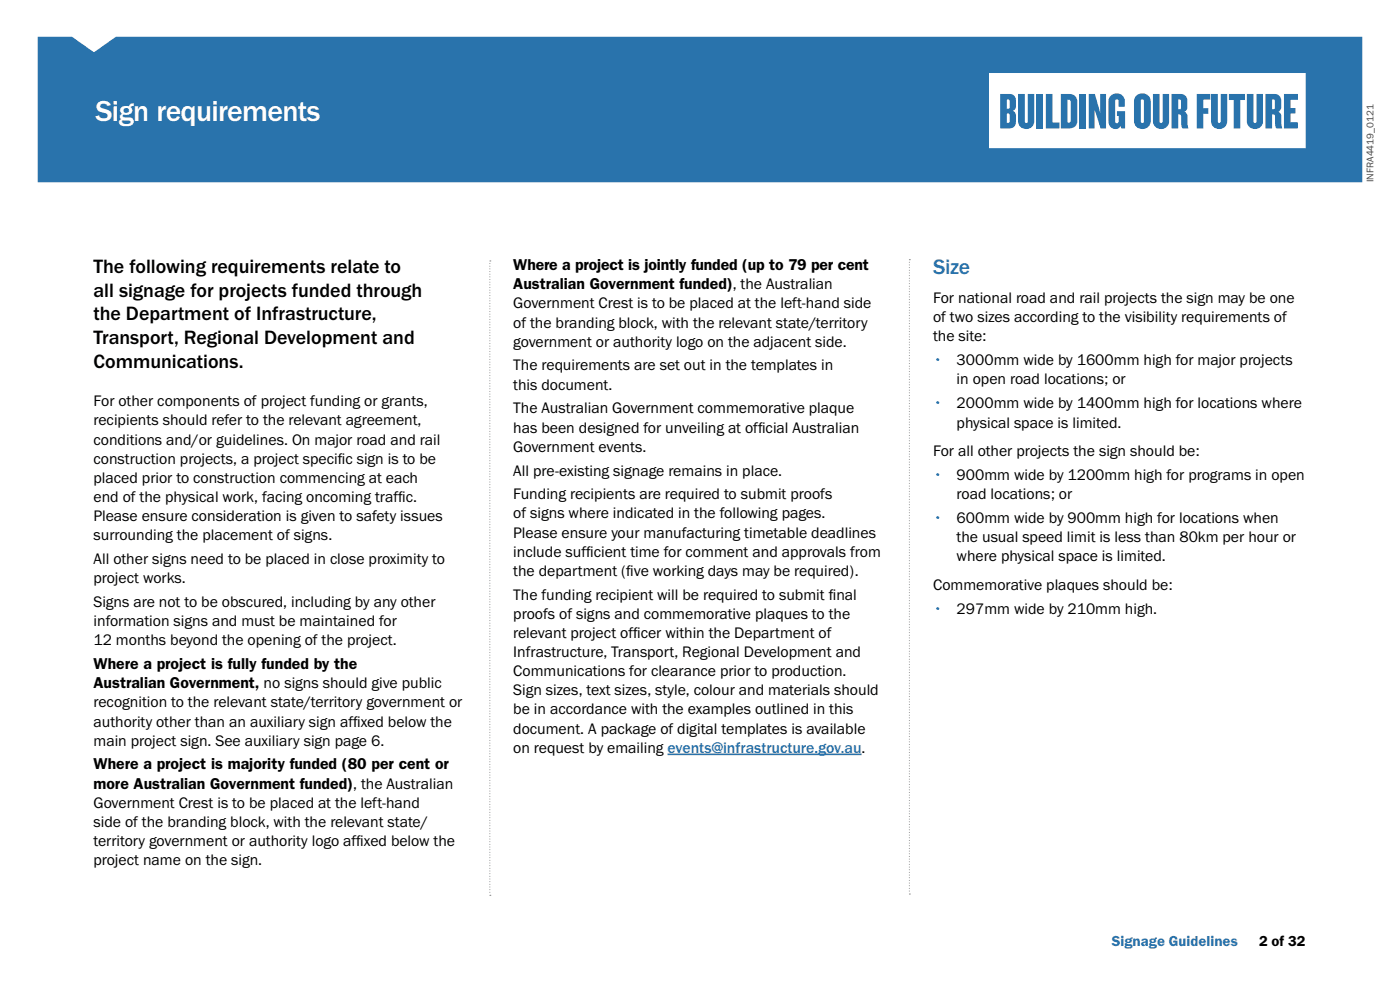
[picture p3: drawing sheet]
<svg xmlns="http://www.w3.org/2000/svg" width="297mm" height="210mm" viewBox="0 0 297 210" stroke-linecap="round" stroke-linejoin="round" font-family="sans-serif">
<defs><g id="words">
<text font-size="6.3" fill="#fff" x="20.3" y="25.8">Sign requirements</text>
<text font-size="4.6" fill="#2973ac" x="197.9" y="58.1">Size</text>
<g font-size="4.2">
<text x="19.8" y="57.8">The following requirements relate to</text>
<text x="19.8" y="62.9">all signage for projects funded through</text>
<text x="19.8" y="68">the Department of Infrastructure,</text>
<text x="19.8" y="73.1">Transport, Regional Development and</text>
<text x="19.8" y="78.1">Communications.</text>
</g>
<g font-size="3.4">
<text x="108.9" y="57.3">Where a project is jointly funded (up to 79 per cent</text>
<text x="108.9" y="61.4">Australian Government funded), the Australian</text>
<text x="108.9" y="65.4">Government Crest is to be placed at the left-hand side</text>
<text x="197.9" y="64.2">For national road and rail projects the sign may be one</text>
<text x="108.9" y="69.5">of the branding block, with the relevant state/territory</text>
<text x="197.9" y="68.3">of two sizes according to the visibility requirements of</text>
<text x="108.9" y="73.5">government or authority logo on the adjacent side.</text>
<text x="197.9" y="72.3">the site:</text>
<text x="202.9" y="77.4">3000mm wide by 1600mm high for major projects</text>
<text x="108.9" y="78.6">The requirements are set out in the templates in</text>
<text x="108.9" y="82.6">this document.</text>
<text x="202.9" y="81.4">in open road locations; or</text>
<text x="19.8" y="86.2">For other components of project funding or grants,</text>
<text x="108.9" y="87.7">The Australian Government commemorative plaque</text>
<text x="202.9" y="86.5">2000mm wide by 1400mm high for locations where</text>
<text x="19.8" y="90.3">recipients should refer to the relevant agreement,</text>
<text x="19.8" y="94.3">conditions and/or guidelines. On major road and rail</text>
<text x="108.9" y="91.8">has been designed for unveiling at off</text>
<text x="108.9" y="95.8">Government events.</text>
<text x="160.8" y="91.8">icial Australian</text>
<text x="202.9" y="90.7">physical space is limited.</text>
<text x="19.8" y="98.4">construction projects, a project specif</text>
<text x="71.7" y="98.4">ic sign is to be</text>
<text x="108.9" y="100.9">All pre-existing signage remains in place.</text>
<text x="197.9" y="96.8">For all other projects the sign should be:</text>
<text x="202.9" y="101.8">900mm wide by 1200mm high for programs in open</text>
<text x="19.8" y="102.4">placed prior to construction commencing at each</text>
<text x="19.8" y="106.5">end of the physical work, facing oncoming traff</text>
<text x="84.5" y="106.5">ic.</text>
<text x="108.9" y="105.9">Funding recipients are required to submit proofs</text>
<text x="202.9" y="105.9">road locations; or</text>
<text x="19.8" y="110.5">Please ensure consideration is given to safety issues</text>
<text x="108.9" y="110">of signs where indicated in the following pages.</text>
<text x="202.9" y="110.9">600mm wide by 900mm high for locations when</text>
<text x="19.8" y="114.6">surrounding the placement of signs.</text>
<text x="19.8" y="119.7">All other signs need to be placed in close proximity to</text>
<text x="108.9" y="114">Please ensure your manufacturing timetable deadlines</text>
<text x="108.9" y="118.1">include suff</text>
<text x="124.3" y="118.1">icient time for comment and approvals from</text>
<text x="202.9" y="115">the usual speed limit is less than 80km per hour or</text>
<text x="202.9" y="119.1">where physical space is limited.</text>
<text x="19.8" y="123.7">project works.</text>
<text x="108.9" y="122.2">the department (f</text>
<text x="132.8" y="122.2">ive working days may be required).</text>
<text x="197.9" y="125.1">Commemorative plaques should be:</text>
<text x="19.8" y="128.8">Signs are not to be obscured, including by any other</text>
<text x="108.9" y="127.2">The funding recipient will be required to submit f</text>
<text x="108.9" y="131.3">proofs of signs and commemorative plaques to the</text>
<text x="175.8" y="127.2">inal</text>
<text x="202.9" y="130.2">297mm wide by 210mm high.</text>
<text x="19.8" y="132.8">information signs and must be maintained for</text>
<text x="19.8" y="136.9">12 months beyond the opening of the project.</text>
<text x="108.9" y="135.3">relevant project off</text>
<text x="134.3" y="135.3">icer within the Department of</text>
<text x="19.8" y="141.9">Where a project is fully funded by the</text>
<text x="108.9" y="139.4">Infrastructure, Transport, Regional Development and</text>
<text x="108.9" y="143.4">Communications for clearance prior to production.</text>
<text x="19.8" y="146">Australian Government, no signs should give public</text>
<text x="108.9" y="147.5">Sign sizes, text sizes, style, colour and materials should</text>
<text x="19.8" y="150.1">recognition to the relevant state/territory government or</text>
<text x="19.8" y="154.1">authority other than an auxiliary sign aff</text>
<text x="74.9" y="154.1">ixed below the</text>
<text x="108.9" y="151.6">be in accordance with the examples outlined in this</text>
<text x="108.9" y="155.6">document. A package of digital templates is available</text>
<text x="19.8" y="158.2">main project sign. See auxiliary sign page 6.</text>
<text x="108.9" y="159.7">on request by emailing events@infrastructure.gov.au.</text>
<text x="19.8" y="163.2">Where a project is majority funded (80 per cent or</text>
<text x="19.8" y="167.3">more Australian Government funded), the Australian</text>
<text x="19.8" y="171.3">Government Crest is to be placed at the left-hand</text>
<text x="19.8" y="175.4">side of the branding block, with the relevant state/</text>
<text x="19.8" y="179.5">territory government or authority logo aff</text>
<text x="75.6" y="179.5">ixed below the</text>
<text x="19.8" y="183.5">project name on the sign.</text>
</g>
<g font-size="3.4" fill="#0070ce">
<text x="197.9" y="77.4">•</text>
<text x="197.9" y="86.5">•</text>
<text x="197.9" y="101.8">•</text>
<text x="197.9" y="110.9">•</text>
<text x="197.9" y="130.2">•</text>
</g>
<text font-size="3.2" fill="#2973ac" x="235.8" y="200.6">Signage Guidelines</text>
<text font-size="3.2" x="267.1" y="200.6">2 of 32</text>
<text font-size="2.1" fill="#414042" x="291.4" y="38.7" transform="rotate(-90 291.4 38.7)">INFRA4419_0121</text>
</g></defs>
<path d="M8 7.8h7.3l4.6 3.3 4.7-3.3h264.4v30.9h-281z" fill="#2973ac"/>
<path d="M209.8 15.5h67.2v15.9h-67.2z" fill="#fff"/>
<g fill="#2973ac">
<path d="M216 19.9h1.4v5.9a.33 .33 0 0 0 .3 .3 .33 .33 0 0 0 .3-.3v-5.9h1.4v5.8a1.72 1.72 0 0 1-1.7 1.7 1.72 1.72 0 0 1-1.7-1.7z"/>
<path d="M219.9 19.9h1.4v7.3h-1.4z"/>
<path d="M221.9 19.9h1.4v6.1h1.5v1.2h-2.9z"/>
<path d="M229 19.9h1.5v7.3h-1.5z"/>
<path d="M231 19.9h1.3l1.1 4.1v-4.1h1.2v7.3h-1.1l-1.3-4v4h-1.2z"/>
<path d="M235.6 20.3a1.76 1.76 0 0 1 1.9-.4 1.76 1.76 0 0 1 1.1 1.5v1.2h-1.3v-1.2a.37 .37 0 0 0-.4-.3 .37 .37 0 0 0-.3 .3v4.4a.38 .38 0 0 0 .3 .3 .38 .38 0 0 0 .4-.3v-1.2h-.3v-1h1.7v3.6h-.8l-.2-.5a1.43 1.43 0 0 1-1.7 .6 1.43 1.43 0 0 1-.9-1.6v-4.3l.1-.4z"/>
<path d="M244.6 19.9h1.4v5.9a.33 .33 0 0 0 .3 .3 .33 .33 0 0 0 .4-.3v-5.9h1.3v5.8a1.72 1.72 0 0 1-1.7 1.7 1.72 1.72 0 0 1-1.7-1.7z"/>
<path d="M253.9 19.9h2.9v1.2h-1.5v1.8h1v1.2h-1v3.1h-1.4z"/>
<path d="M256.9 19.9h1.4v5.9a.33 .33 0 0 0 .4 .3 .33 .33 0 0 0 .3-.3v-5.9h1.3v5.8a1.72 1.72 0 0 1-1.7 1.7 1.72 1.72 0 0 1-1.7-1.7z"/>
<path d="M260.7 19.9h3.4v1.3h-1v6h-1.4v-6h-1z"/>
<path d="M264.5 19.9h1.4v5.9a.33 .33 0 0 0 .3 .3 .33 .33 0 0 0 .4-.3v-5.9h1.3v5.8a1.72 1.72 0 0 1-1.7 1.7 1.72 1.72 0 0 1-1.7-1.7z"/>
<path d="M272.4 19.9h3v1.3h-1.6v1.7h1v1.2h-1v1.9h1.6v1.2h-3z"/>
<path d="M213.6 24.1v2h.3l.3-.4v-1.5zM213.6 21.1v1.9h.3l.3-.3v-1.4zM212.2 19.9h2a1.27 1.27 0 0 1 1.3 1.4 2.1 2.1 0 0 1-.3 2.1l-.3 .1a.99 .99 0 0 1 .6 1v1.4a1.25 1.25 0 0 1-1.3 1.3h-2z"/>
<path d="M226.5 21.1v4.9h.3h.2l.2-.4v-4l-.2-.4zM225.1 19.9a3.4 3.4 0 0 1 3 .5l.4 .7 .1 .5v4a1.51 1.51 0 0 1-1.7 1.6h-1.8z"/>
<path d="M242.1 21.2l-.1 4.6a.33 .33 0 0 0 .3 .3 .33 .33 0 0 0 .4-.3v-4.4a.34 .34 0 0 0-.3-.3 .34 .34 0 0 0-.3 .1zM241.1 20.3a1.8 1.8 0 0 1 1.9-.4 1.8 1.8 0 0 1 1.1 1.6v4.2a1.77 1.77 0 0 1-1.8 1.7 1.77 1.77 0 0 1-1.7-1.7v-4.2v-.5z"/>
<path d="M249.9 21.1v2.1h.4l.2-.4v-1.5zM248.5 19.9h2a1.35 1.35 0 0 1 1.4 1.4v1.8l-.6 .6 .4 .4a3.8 3.8 0 0 1 .2 2.2l.2 .9-1.3-.1-.2-.6-.1-2-.6-.2v2.9h-1.4z"/>
<path d="M269.9 21.1v2.1h.3l.3-.4-.1-1.5zM268.5 19.9h1.9a1.35 1.35 0 0 1 1.4 1.4v1.8l-.6 .6 .5 .4a3.8 3.8 0 0 1 .1 2.2l.2 .9-1.3-.1-.2-.6v-2l-.6-.2v2.9h-1.4z"/>
</g>
<path d="M141.6 160h41.2" fill="none" stroke="#2973ac" stroke-width=".34"/>
<path d="M103.9 55.9v133.7M192.9 55.6v133.8" fill="none" stroke="#808285" stroke-width=".21" stroke-dasharray="0 .5"/>
<path d="M103.9 55.4h.1M192.9 55.1h.1M103.9 189.9h.1M192.9 189.6h.1" fill="none" stroke="#808285" stroke-width=".21"/>
<use href="#words"/>
</svg>
